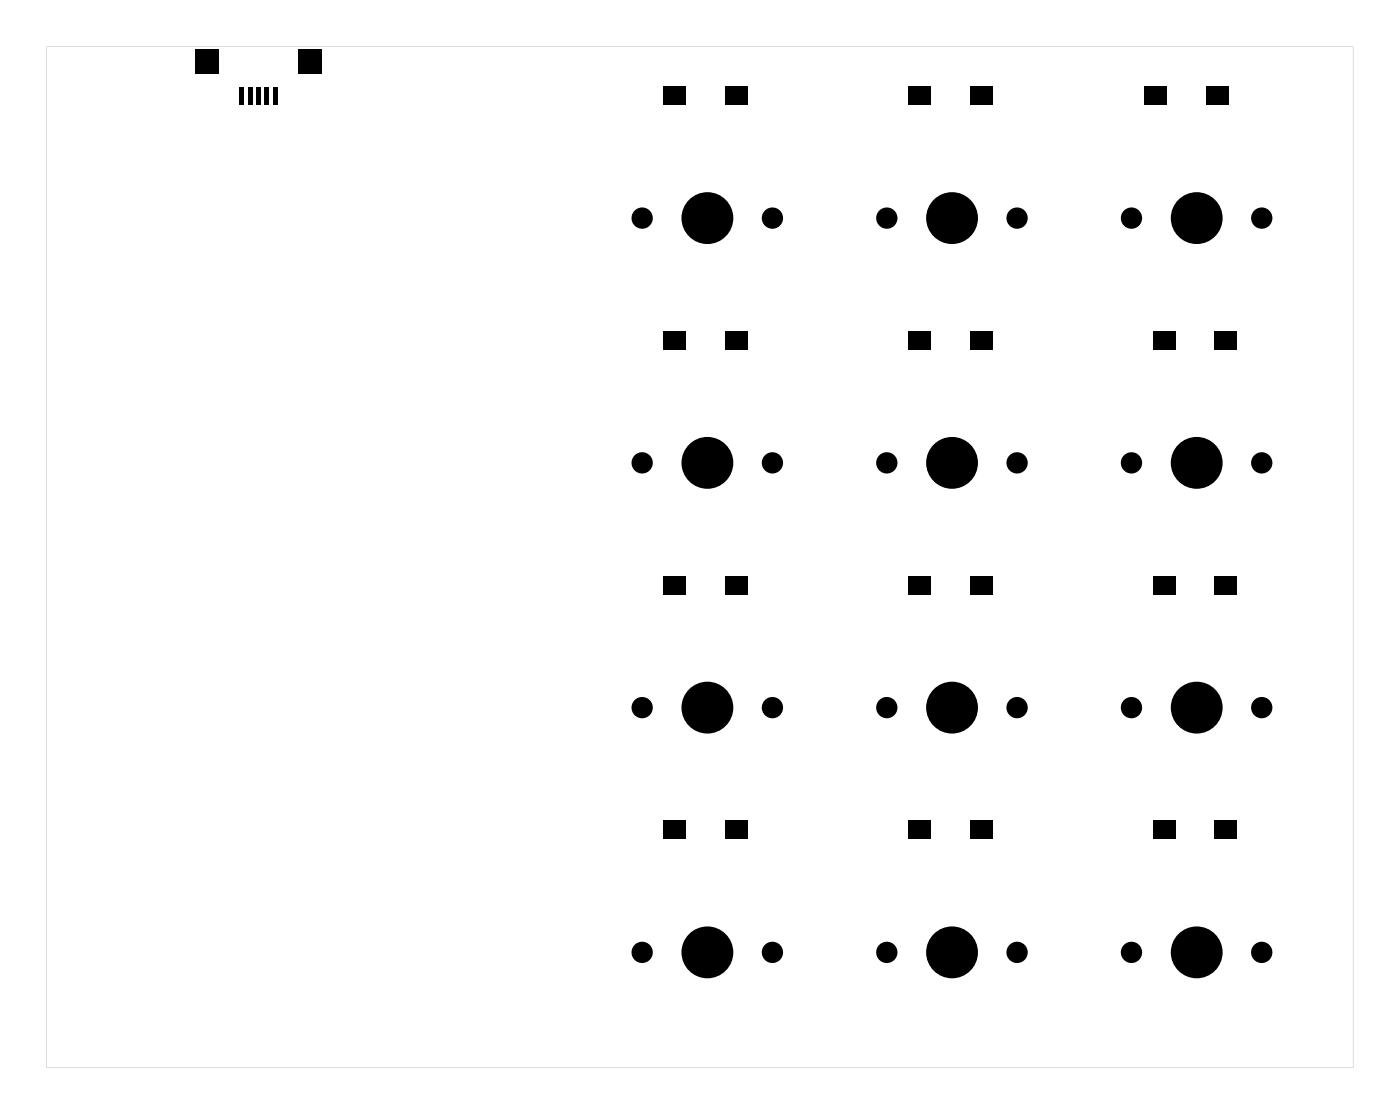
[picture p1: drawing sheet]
<svg xmlns="http://www.w3.org/2000/svg" width="109mm" height="87mm" viewBox="0 0 109 87" stroke-linecap="round" stroke-linejoin="round" font-family="sans-serif">
<g fill="#000">
<path d="M15.2 3.9h1.8v1.9h-1.8zM18.7 6.8h.3v1.4h-.3zM19.3 6.8h.4v1.4h-.4zM20 6.8h.3v1.4h-.3zM20.6 6.8h.4v1.4h-.4zM21.3 6.8h.3v1.4h-.3zM23.2 3.9h1.8v1.9h-1.8zM51.7 6.7h1.7v1.5h-1.7zM56.5 6.7h1.7v1.5h-1.7zM70.7 6.7h1.8v1.5h-1.8zM75.5 6.7h1.8v1.5h-1.8zM89.1 6.7h1.8v1.5h-1.8z"/>
<path d="M93.9 6.7h1.8v1.5h-1.8zM51.7 25.8h1.7v1.4h-1.7zM56.5 25.8h1.7v1.4h-1.7zM70.7 25.8h1.8v1.4h-1.8zM75.5 25.8h1.8v1.4h-1.8zM89.8 25.8h1.7v1.4h-1.7zM94.6 25.8h1.7v1.4h-1.7zM51.7 44.8h1.7v1.5h-1.7zM56.5 44.8h1.7v1.5h-1.7zM70.7 44.8h1.8v1.5h-1.8zM75.5 44.8h1.8v1.5h-1.8zM89.8 44.8h1.7v1.5h-1.7z"/>
<path d="M94.6 44.8h1.7v1.5h-1.7zM51.7 63.9h1.7v1.4h-1.7zM56.5 63.9h1.7v1.4h-1.7zM70.7 63.9h1.8v1.4h-1.8zM75.5 63.9h1.8v1.4h-1.8zM89.8 63.9h1.7v1.4h-1.7zM94.6 63.9h1.7v1.4h-1.7z"/>
<path d="M3.6 3.6h101.8v79.5h-101.8zM3.6 3.6v79.5h101.8v-79.5z"/>
</g>
<g fill="#000">
<circle cx="50" cy="17" r=".83"/>
<circle cx="55.1" cy="17" r="2.02"/>
<circle cx="60.1" cy="17" r=".83"/>
<circle cx="69.1" cy="17" r=".83"/>
<circle cx="74.1" cy="17" r="2.02"/>
<circle cx="79.2" cy="17" r=".83"/>
<circle cx="88.1" cy="17" r=".83"/>
<circle cx="93.2" cy="17" r="2.02"/>
<circle cx="98.2" cy="17" r=".83"/>
<circle cx="50" cy="36" r=".83"/>
<circle cx="55.1" cy="36" r="2.02"/>
<circle cx="60.1" cy="36" r=".83"/>
<circle cx="69.1" cy="36" r=".83"/>
<circle cx="74.1" cy="36" r="2.02"/>
<circle cx="79.2" cy="36" r=".83"/>
<circle cx="88.1" cy="36" r=".83"/>
<circle cx="93.2" cy="36" r="2.02"/>
<circle cx="98.2" cy="36" r=".83"/>
<circle cx="50" cy="55.1" r=".83"/>
<circle cx="55.1" cy="55.1" r="2.02"/>
<circle cx="60.1" cy="55.1" r=".83"/>
<circle cx="69.1" cy="55.1" r=".83"/>
<circle cx="74.1" cy="55.1" r="2.02"/>
<circle cx="79.2" cy="55.1" r=".83"/>
<circle cx="88.1" cy="55.1" r=".83"/>
<circle cx="93.2" cy="55.1" r="2.02"/>
<circle cx="98.2" cy="55.1" r=".83"/>
<circle cx="50" cy="74.1" r=".83"/>
<circle cx="55.1" cy="74.1" r="2.02"/>
<circle cx="60.1" cy="74.1" r=".83"/>
<circle cx="69.1" cy="74.1" r=".83"/>
<circle cx="74.1" cy="74.1" r="2.02"/>
<circle cx="79.2" cy="74.1" r=".83"/>
<circle cx="88.1" cy="74.1" r=".83"/>
<circle cx="93.2" cy="74.1" r="2.02"/>
<circle cx="98.2" cy="74.1" r=".83"/>
</g>
</svg>
